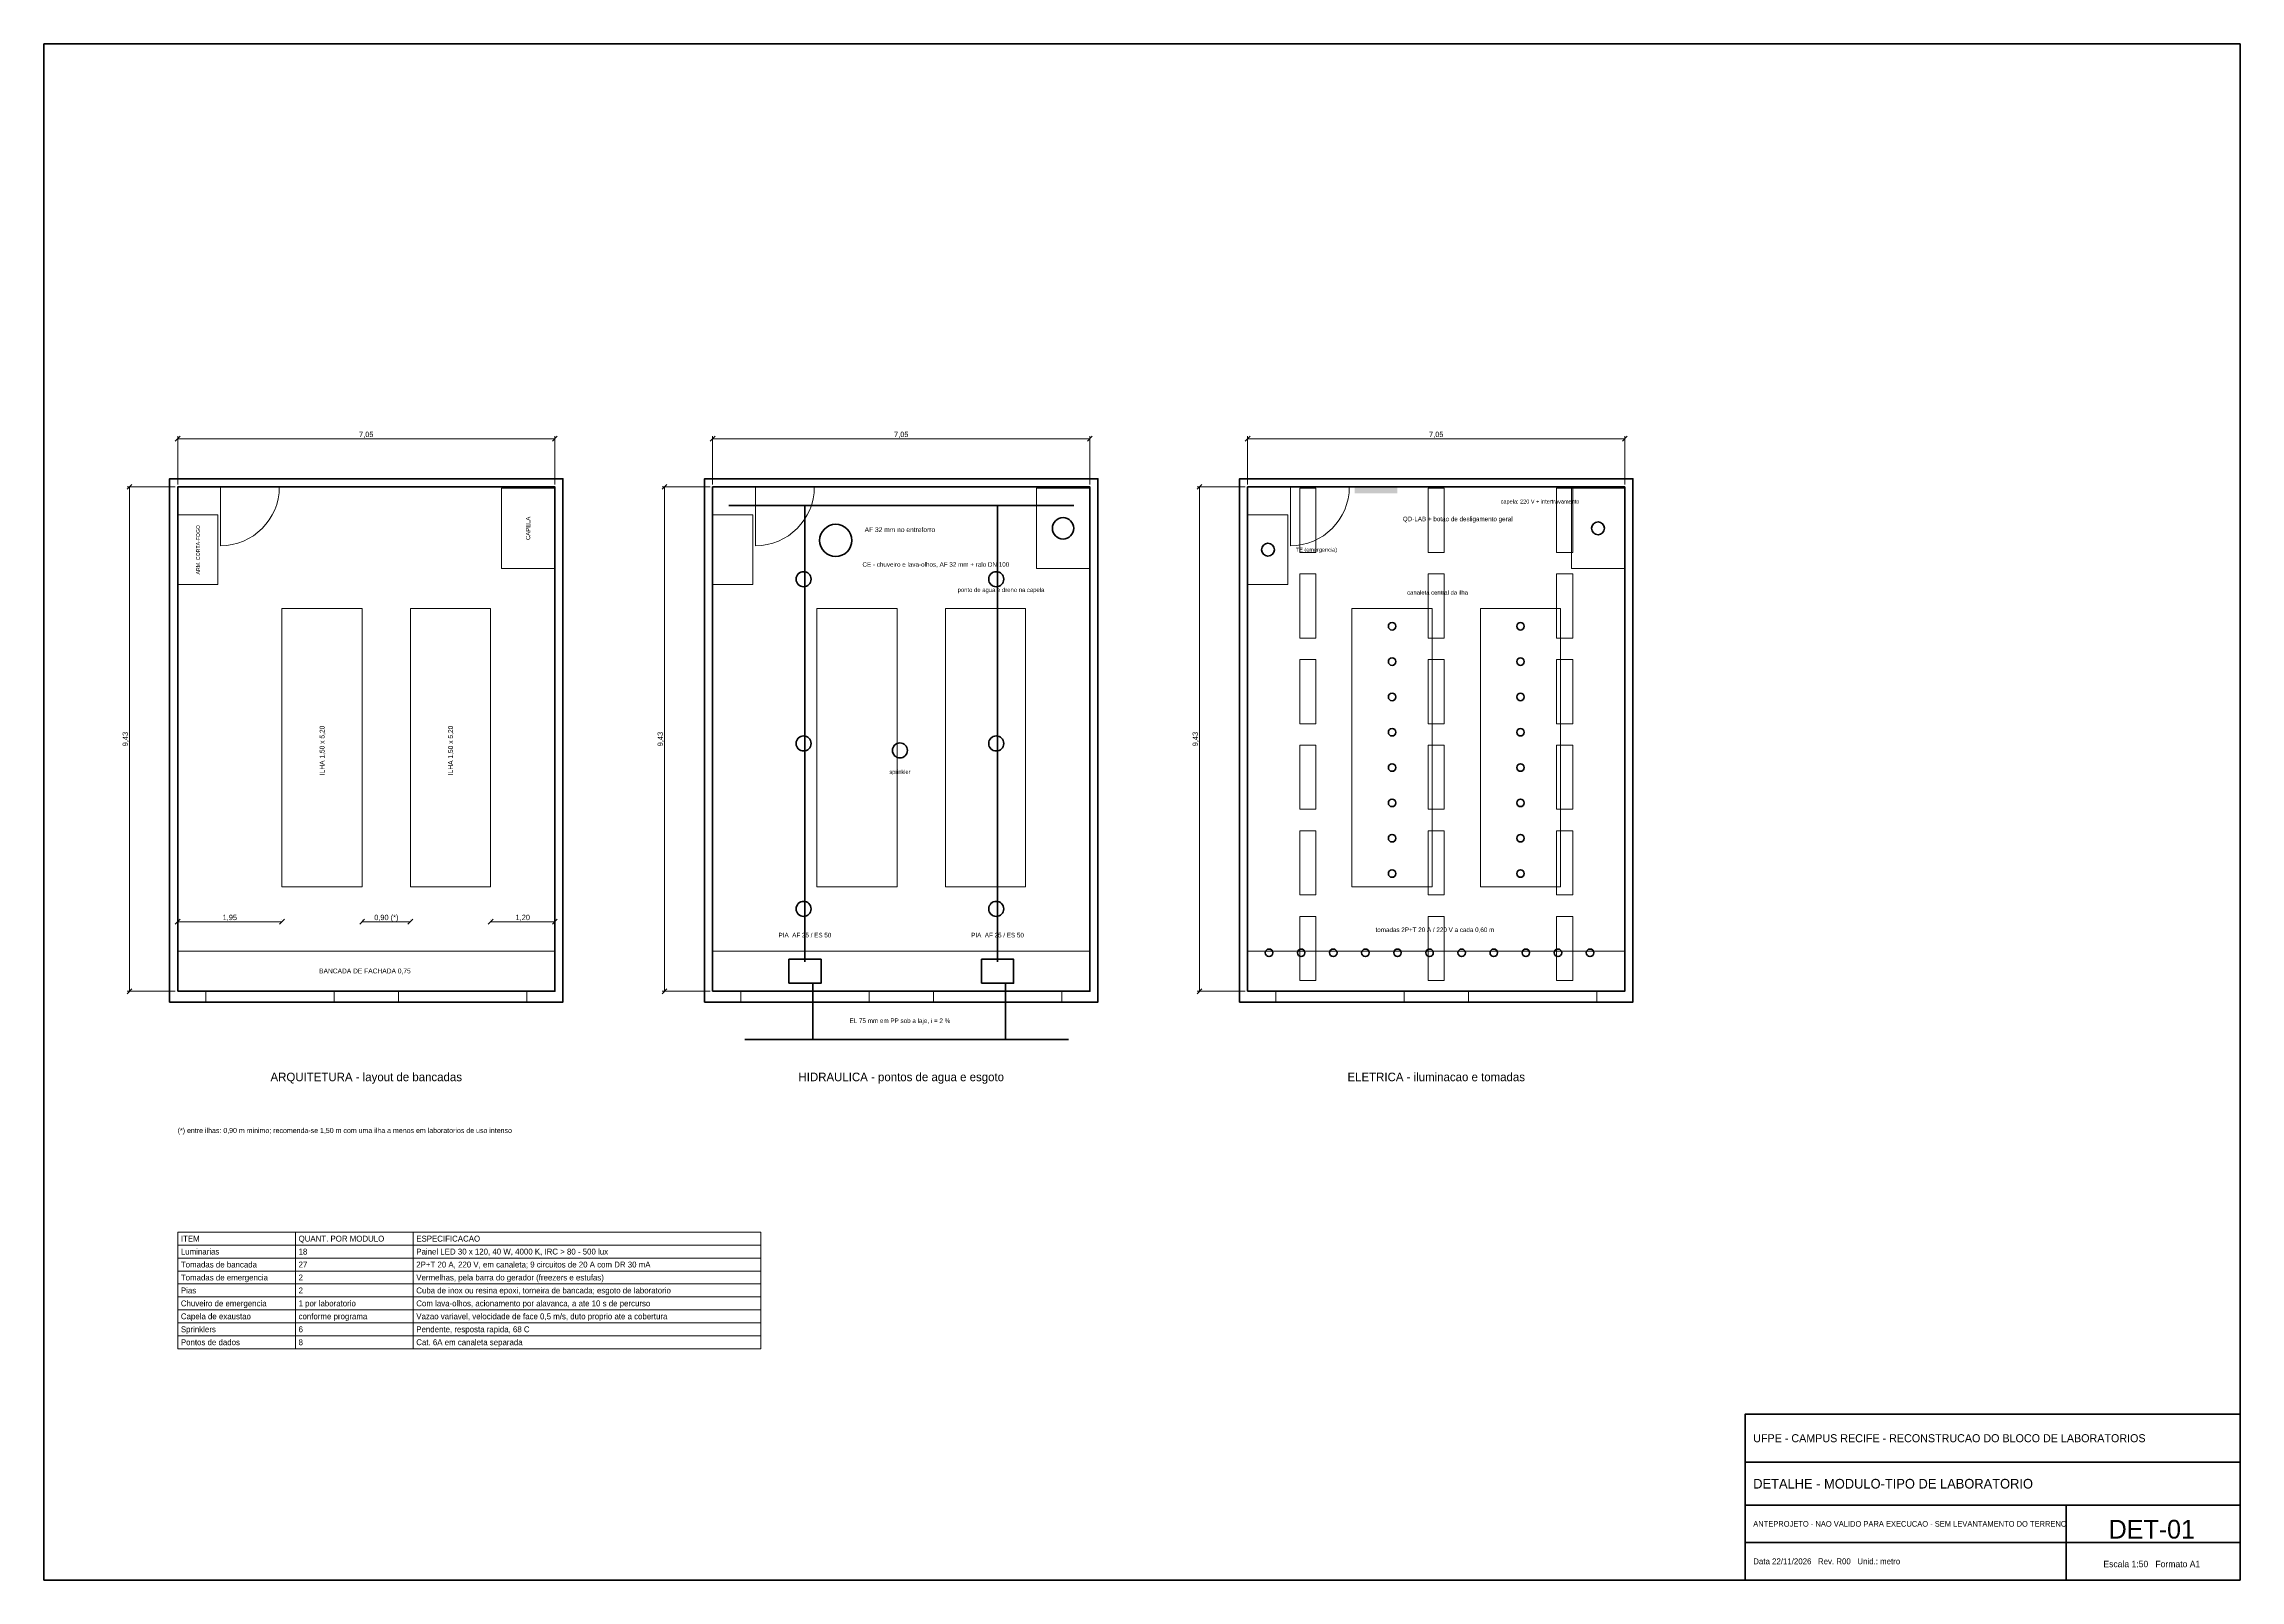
# Model space of a CAD drawing. Header units: metres. Extents: x -2.5 to 38.6, y -11 to 17.7.
import ezdxf
from ezdxf.enums import TextEntityAlignment as Align

# ---------------------------------------------------------------- set-up
doc = ezdxf.new("R2010")
doc.units = ezdxf.units.M
for name, color, linetype, lineweight, true_color in [('COTA', 8, 'Continuous', 13, 0x6a6a6a), ('ELE', 1, 'Continuous', 35, 0xd11a1a), ('ELE_LUM', 2, 'Continuous', 18, 0xa87f00), ('ESQUADRIA', 4, 'Continuous', 18, 0x007f9f), ('HID_AF', 5, 'Continuous', 40, 0x1d4ed8), ('HID_AP', 3, 'Continuous', 40, 0x15803d), ('HID_EL', 6, 'Continuous', 40, 0xa21caf), ('INC', 1, 'Continuous', 40, 0xd11a1a), ('MOBILIA', 9, 'Continuous', 13, 0xa8a8a8)]:
    doc.layers.add(name, color=color, linetype=linetype, lineweight=lineweight, true_color=true_color)
for name, color, linetype, lineweight in [('FOLHA', 7, 'Continuous', 35), ('NOTA', 7, 'Continuous', 18), ('PAREDE', 7, 'Continuous', 50)]:
    doc.layers.add(name, color=color, linetype=linetype, lineweight=lineweight)

msp = doc.modelspace()

# ---------------------------------------------------------------- hatches: boundary and pattern name
at = {"layer": 'ELE'}
msp.add_hatch(color=7, dxfattribs=at).paths.add_polyline_path([(22, 9.305), (22.8, 9.305), (22.8, 9.425), (22, 9.425)])

# ---------------------------------------------------------------- linework, layer by layer
at = {"layer": 'COTA'}
for p, q in [((-0.045, 10.28), (0.045, 10.37)), ((0, 9.47), (0, 10.37)), ((0, 10.325), (7.05, 10.325)), ((7.005, 10.28), (7.095, 10.37)), ((7.05, 9.47), (7.05, 10.37)), ((9.955, 10.28), (10.045, 10.37)), ((10, 9.47), (10, 10.37)), ((10, 10.325), (17.05, 10.325)), ((17.005, 10.28), (17.095, 10.37)), ((17.05, 9.47), (17.05, 10.37)), ((19.955, 10.28), (20.045, 10.37)), ((20, 9.47), (20, 10.37)), ((20, 10.325), (27.05, 10.325)), ((27.005, 10.28), (27.095, 10.37)), ((27.05, 9.47), (27.05, 10.37)), ((-0.945, 9.38), (-0.855, 9.47)), ((9.055, 9.38), (9.145, 9.47)), ((19.055, 9.38), (19.145, 9.47)), ((-0.045, 9.425), (-0.945, 9.425)), ((-0.9, 0), (-0.9, 9.425)), ((9.955, 9.425), (9.055, 9.425)), ((9.1, 0), (9.1, 9.425)), ((19.955, 9.425), (19.055, 9.425)), ((19.1, 0), (19.1, 9.425)), ((-0.045, 1.255), (0.045, 1.345)), ((0, 1.345), (0, 1.345)), ((0, 1.3), (1.95, 1.3)), ((1.905, 1.255), (1.995, 1.345)), ((1.95, 1.345), (1.95, 1.345)), ((3.405, 1.255), (3.495, 1.345)), ((3.45, 1.345), (3.45, 1.345)), ((3.45, 1.3), (4.35, 1.3)), ((4.305, 1.255), (4.395, 1.345)), ((4.35, 1.345), (4.35, 1.345)), ((5.805, 1.255), (5.895, 1.345)), ((5.85, 1.345), (5.85, 1.345)), ((5.85, 1.3), (7.05, 1.3)), ((7.005, 1.255), (7.095, 1.345)), ((7.05, 1.345), (7.05, 1.345)), ((-0.945, -0.045), (-0.855, 0.045)), ((-0.045, 0), (-0.945, 0)), ((9.055, -0.045), (9.145, 0.045)), ((9.955, 0), (9.055, 0)), ((19.055, -0.045), (19.145, 0.045)), ((19.955, 0), (19.055, 0)), ((2.2, -6.678), (2.2, -4.5)), ((4.4, -6.678), (4.4, -4.5)), ((0, -4.742), (10.9, -4.742)), ((0, -4.984), (10.9, -4.984)), ((0, -5.226), (10.9, -5.226)), ((0, -5.468), (10.9, -5.468)), ((0, -5.71), (10.9, -5.71)), ((0, -5.952), (10.9, -5.952)), ((0, -6.194), (10.9, -6.194)), ((0, -6.436), (10.9, -6.436)), ((0, -6.678), (10.9, -6.678))]:
    msp.add_line(p, q, dxfattribs=at)
msp.add_lwpolyline([(0, -6.678), (10.9, -6.678), (10.9, -4.5), (0, -4.5)], close=True, dxfattribs=at)
at = {"layer": 'ELE'}
for centre, radius in [((26.55, 8.65), 0.12), ((22.7, 6.82), 0.07), ((25.1, 6.82), 0.07), ((22.7, 6.16), 0.07), ((25.1, 6.16), 0.07), ((22.7, 5.5), 0.07), ((25.1, 5.5), 0.07), ((22.7, 4.84), 0.07), ((25.1, 4.84), 0.07), ((22.7, 4.18), 0.07), ((25.1, 4.18), 0.07), ((22.7, 3.52), 0.07), ((25.1, 3.52), 0.07), ((22.7, 2.86), 0.07), ((25.1, 2.86), 0.07), ((22.7, 2.2), 0.07), ((25.1, 2.2), 0.07), ((20.4, 0.72), 0.07), ((21, 0.72), 0.07), ((21.6, 0.72), 0.07), ((22.2, 0.72), 0.07), ((22.8, 0.72), 0.07), ((23.4, 0.72), 0.07), ((24, 0.72), 0.07), ((24.6, 0.72), 0.07), ((25.2, 0.72), 0.07), ((25.8, 0.72), 0.07), ((26.4, 0.72), 0.07)]:
    msp.add_circle(centre, radius, dxfattribs=at)
at = {"layer": 'ELE_LUM'}
for points in [[(20.975, 8.2), (21.275, 8.2), (21.275, 9.4), (20.975, 9.4)], [(23.375, 8.2), (23.675, 8.2), (23.675, 9.4), (23.375, 9.4)], [(25.775, 8.2), (26.075, 8.2), (26.075, 9.4), (25.775, 9.4)], [(20.975, 6.6), (21.275, 6.6), (21.275, 7.8), (20.975, 7.8)], [(23.375, 6.6), (23.675, 6.6), (23.675, 7.8), (23.375, 7.8)], [(25.775, 6.6), (26.075, 6.6), (26.075, 7.8), (25.775, 7.8)], [(20.975, 5), (21.275, 5), (21.275, 6.2), (20.975, 6.2)], [(23.375, 5), (23.675, 5), (23.675, 6.2), (23.375, 6.2)], [(25.775, 5), (26.075, 5), (26.075, 6.2), (25.775, 6.2)], [(20.975, 3.4), (21.275, 3.4), (21.275, 4.6), (20.975, 4.6)], [(23.375, 3.4), (23.675, 3.4), (23.675, 4.6), (23.375, 4.6)], [(25.775, 3.4), (26.075, 3.4), (26.075, 4.6), (25.775, 4.6)], [(20.975, 1.8), (21.275, 1.8), (21.275, 3), (20.975, 3)], [(23.375, 1.8), (23.675, 1.8), (23.675, 3), (23.375, 3)], [(25.775, 1.8), (26.075, 1.8), (26.075, 3), (25.775, 3)], [(20.975, 0.2), (21.275, 0.2), (21.275, 1.4), (20.975, 1.4)], [(23.375, 0.2), (23.675, 0.2), (23.675, 1.4), (23.375, 1.4)], [(25.775, 0.2), (26.075, 0.2), (26.075, 1.4), (25.775, 1.4)]]:
    msp.add_lwpolyline(points, close=True, dxfattribs=at)
at = {"layer": 'ESQUADRIA'}
for p, q in [((0.8, 9.425), (0.8, 8.325)), ((10.8, 9.425), (10.8, 8.325)), ((20.8, 9.425), (20.8, 8.325))]:
    msp.add_line(p, q, dxfattribs=at)
for points in [[(0.525, -0.2), (2.925, -0.2), (2.925, 0), (0.525, 0)], [(4.125, -0.2), (6.525, -0.2), (6.525, 0), (4.125, 0)], [(10.525, -0.2), (12.925, -0.2), (12.925, 0), (10.525, 0)], [(14.125, -0.2), (16.525, -0.2), (16.525, 0), (14.125, 0)], [(20.525, -0.2), (22.925, -0.2), (22.925, 0), (20.525, 0)], [(24.125, -0.2), (26.525, -0.2), (26.525, 0), (24.125, 0)]]:
    msp.add_lwpolyline(points, close=True, dxfattribs=at)
for centre in [(0.8, 9.425), (10.8, 9.425), (20.8, 9.425)]:
    msp.add_arc(centre, 1.1, 270, 360, dxfattribs=at)
at = {"layer": 'FOLHA'}
for p, q in [((29.3, -8.8), (38.55, -8.8)), ((29.3, -9.6), (38.55, -9.6)), ((35.3, -11), (35.3, -9.6)), ((29.3, -10.3), (38.55, -10.3))]:
    msp.add_line(p, q, dxfattribs=at)
for points in [[(-2.5, -11), (38.55, -11), (38.55, 17.7), (-2.5, 17.7)], [(29.3, -11), (38.55, -11), (38.55, -7.9), (29.3, -7.9)]]:
    msp.add_lwpolyline(points, close=True, dxfattribs=at)
at = {"layer": 'HID_AF'}
for p, q in [((10.3, 9.075), (16.75, 9.075)), ((11.725, 9.075), (11.725, 0.55)), ((15.325, 9.075), (15.325, 0.55))]:
    msp.add_line(p, q, dxfattribs=at)
for points in [[(11.425, 0.15), (12.025, 0.15), (12.025, 0.6), (11.425, 0.6)], [(15.025, 0.15), (15.625, 0.15), (15.625, 0.6), (15.025, 0.6)]]:
    msp.add_lwpolyline(points, close=True, dxfattribs=at)
msp.add_circle((16.55, 8.65), 0.2, dxfattribs=at)
at = {"layer": 'HID_AP'}
msp.add_circle((12.3, 8.425), 0.3, dxfattribs=at)
at = {"layer": 'HID_EL'}
for p, q in [((11.875, 0.15), (11.875, -0.9)), ((15.475, 0.15), (15.475, -0.9)), ((10.6, -0.9), (16.65, -0.9))]:
    msp.add_line(p, q, dxfattribs=at)
at = {"layer": 'INC'}
for centre, radius in [((20.38, 8.25), 0.12), ((11.7, 7.7), 0.14), ((15.3, 7.7), 0.14), ((11.7, 4.63), 0.14), ((13.5, 4.5), 0.14), ((15.3, 4.63), 0.14), ((11.7, 1.54), 0.14), ((15.3, 1.54), 0.14)]:
    msp.add_circle(centre, radius, dxfattribs=at)
at = {"layer": 'MOBILIA'}
for points in [[(6.05, 7.9), (7.05, 7.9), (7.05, 9.4), (6.05, 9.4)], [(16.05, 7.9), (17.05, 7.9), (17.05, 9.4), (16.05, 9.4)], [(26.05, 7.9), (27.05, 7.9), (27.05, 9.4), (26.05, 9.4)], [(0, 7.6), (0.75, 7.6), (0.75, 8.9), (0, 8.9)], [(10, 7.6), (10.75, 7.6), (10.75, 8.9), (10, 8.9)], [(20, 7.6), (20.75, 7.6), (20.75, 8.9), (20, 8.9)], [(1.95, 1.95), (3.45, 1.95), (3.45, 7.15), (1.95, 7.15)], [(4.35, 1.95), (5.85, 1.95), (5.85, 7.15), (4.35, 7.15)], [(11.95, 1.95), (13.45, 1.95), (13.45, 7.15), (11.95, 7.15)], [(14.35, 1.95), (15.85, 1.95), (15.85, 7.15), (14.35, 7.15)], [(21.95, 1.95), (23.45, 1.95), (23.45, 7.15), (21.95, 7.15)], [(24.35, 1.95), (25.85, 1.95), (25.85, 7.15), (24.35, 7.15)], [(0, 0), (7.05, 0), (7.05, 0.75), (0, 0.75)], [(10, 0), (17.05, 0), (17.05, 0.75), (10, 0.75)], [(20, 0), (27.05, 0), (27.05, 0.75), (20, 0.75)]]:
    msp.add_lwpolyline(points, close=True, dxfattribs=at)
at = {"layer": 'PAREDE'}
for points in [[(-0.15, -0.2), (7.2, -0.2), (7.2, 9.575), (-0.15, 9.575)], [(9.85, -0.2), (17.2, -0.2), (17.2, 9.575), (9.85, 9.575)], [(19.85, -0.2), (27.2, -0.2), (27.2, 9.575), (19.85, 9.575)], [(0, 0), (7.05, 0), (7.05, 9.425), (0, 9.425)], [(10, 0), (17.05, 0), (17.05, 9.425), (10, 9.425)], [(20, 0), (27.05, 0), (27.05, 9.425), (20, 9.425)]]:
    msp.add_lwpolyline(points, close=True, dxfattribs=at)

# ---------------------------------------------------------------- texts
at = {"layer": 'COTA'}
for s, p in [('7,05', (3.525, 10.405)), ('7,05', (13.525, 10.405)), ('7,05', (23.525, 10.405)), ('1,95', (0.975, 1.38)), ('0,90 (*)', (3.9, 1.38)), ('1,20', (6.45, 1.38))]:
    msp.add_text(s, height=0.1, dxfattribs=at).set_placement(p, align=Align.MIDDLE_CENTER)
for p in [(-0.98, 4.713), (9.02, 4.713), (19.02, 4.713)]:
    msp.add_text('9,43', height=0.1, rotation=90, dxfattribs=at).set_placement(p, align=Align.MIDDLE_CENTER)
at = {"layer": 'ELE'}
msp.add_text('capela: 220 V + intertravamento', height=0.075, dxfattribs=at).set_placement((26.2, 9.15), align=Align.MIDDLE_RIGHT)
msp.add_text('QD-LAB + botao de desligamento geral', height=0.085, dxfattribs=at).set_placement((22.9, 8.825), align=Align.MIDDLE_LEFT)
for s, height, p in [('canaleta central da ilha', 0.08, (23.55, 7.45)), ('tomadas 2P+T 20 A / 220 V a cada 0,60 m', 0.085, (23.5, 1.15))]:
    msp.add_text(s, height=height, dxfattribs=at).set_placement(p, align=Align.MIDDLE_CENTER)
at = {"layer": 'FOLHA'}
for s, height, p in [('UFPE - CAMPUS RECIFE - RECONSTRUCAO DO BLOCO DE LABORATORIOS', 0.15, (29.45, -8.35)), ('DETALHE - MODULO-TIPO DE LABORATORIO', 0.18, (29.45, -9.2)), ('ANTEPROJETO - NAO VALIDO PARA EXECUCAO - SEM LEVANTAMENTO DO TERRENO', 0.105, (29.45, -9.95)), ('Data 22/11/2026   Rev. R00   Unid.: metro', 0.11, (29.45, -10.65))]:
    msp.add_text(s, height=height, dxfattribs=at).set_placement(p, align=Align.MIDDLE_LEFT)
for s, height, p in [('DET-01', 0.35, (36.9, -10.05)), ('Escala 1:50   Formato A1', 0.12, (36.9, -10.7))]:
    msp.add_text(s, height=height, dxfattribs=at).set_placement(p, align=Align.MIDDLE_CENTER)
at = {"layer": 'HID_AF'}
for s, height, p in [('AF 32 mm no entreforro', 0.09, (13.5, 8.625)), ('PIA  AF 25 / ES 50', 0.085, (11.725, 1.05)), ('PIA  AF 25 / ES 50', 0.085, (15.325, 1.05))]:
    msp.add_text(s, height=height, dxfattribs=at).set_placement(p, align=Align.MIDDLE_CENTER)
msp.add_text('ponto de agua e dreno na capela', height=0.08, dxfattribs=at).set_placement((16.2, 7.5), align=Align.MIDDLE_RIGHT)
at = {"layer": 'HID_AP'}
msp.add_text('CE - chuveiro e lava-olhos, AF 32 mm + ralo DN 100', height=0.085, dxfattribs=at).set_placement((12.8, 7.975), align=Align.MIDDLE_LEFT)
at = {"layer": 'HID_EL'}
msp.add_text('EL 75 mm em PP sob a laje, i = 2 %', height=0.085, dxfattribs=at).set_placement((13.5, -0.55), align=Align.MIDDLE_CENTER)
at = {"layer": 'INC'}
msp.add_text('TE (emergencia)', height=0.075, dxfattribs=at).set_placement((20.9, 8.25), align=Align.MIDDLE_LEFT)
msp.add_text('sprinkler', height=0.075, dxfattribs=at).set_placement((13.5, 4.1), align=Align.MIDDLE_CENTER)
at = {"layer": 'MOBILIA'}
for s, height, p in [('ARM. CORTA-FOGO', 0.07, (0.38, 8.25)), ('CAPELA', 0.08, (6.55, 8.65)), ('ILHA 1,50 x 5,20', 0.09, (2.7, 4.5)), ('ILHA 1,50 x 5,20', 0.09, (5.1, 4.5))]:
    msp.add_text(s, height=height, rotation=90, dxfattribs=at).set_placement(p, align=Align.MIDDLE_CENTER)
msp.add_text('BANCADA DE FACHADA 0,75', height=0.09, dxfattribs=at).set_placement((3.5, 0.38), align=Align.MIDDLE_CENTER)
at = {"layer": 'NOTA'}
for s, p in [('ARQUITETURA - layout de bancadas', (3.525, -1.6)), ('HIDRAULICA - pontos de agua e esgoto', (13.525, -1.6)), ('ELETRICA - iluminacao e tomadas', (23.525, -1.6))]:
    msp.add_text(s, height=0.16, dxfattribs=at).set_placement(p, align=Align.MIDDLE_CENTER)
for s, height, p in [('(*) entre ilhas: 0,90 m minimo; recomenda-se 1,50 m com uma ilha a menos em laboratorios de uso intenso', 0.095, (0, -2.6)), ('Luminarias', 0.11, (0.06, -4.863)), ('ITEM', 0.11, (0.06, -4.621)), ('QUANT. POR MODULO', 0.11, (2.26, -4.621)), ('18', 0.11, (2.26, -4.863)), ('ESPECIFICACAO', 0.11, (4.46, -4.621)), ('Painel LED 30 x 120, 40 W, 4000 K, IRC > 80 - 500 lux', 0.11, (4.46, -4.863)), ('Tomadas de bancada', 0.11, (0.06, -5.105)), ('Tomadas de emergencia', 0.11, (0.06, -5.347)), ('27', 0.11, (2.26, -5.105)), ('2', 0.11, (2.26, -5.347)), ('Vermelhas, pela barra do gerador (freezers e estufas)', 0.11, (4.46, -5.347)), ('2P+T 20 A, 220 V, em canaleta; 9 circuitos de 20 A com DR 30 mA', 0.11, (4.46, -5.105)), ('Pias', 0.11, (0.06, -5.589)), ('2', 0.11, (2.26, -5.589)), ('Cuba de inox ou resina epoxi, torneira de bancada; esgoto de laboratorio', 0.11, (4.46, -5.589)), ('Chuveiro de emergencia', 0.11, (0.06, -5.831)), ('Capela de exaustao', 0.11, (0.06, -6.073)), ('conforme programa', 0.11, (2.26, -6.073)), ('1 por laboratorio', 0.11, (2.26, -5.831)), ('Vazao variavel, velocidade de face 0,5 m/s, duto proprio ate a cobertura', 0.11, (4.46, -6.073)), ('Com lava-olhos, acionamento por alavanca, a ate 10 s de percurso', 0.11, (4.46, -5.831)), ('Sprinklers', 0.11, (0.06, -6.315)), ('Pontos de dados', 0.11, (0.06, -6.557)), ('8', 0.11, (2.26, -6.557)), ('6', 0.11, (2.26, -6.315)), ('Cat. 6A em canaleta separada', 0.11, (4.46, -6.557)), ('Pendente, resposta rapida, 68 C', 0.11, (4.46, -6.315))]:
    msp.add_text(s, height=height, dxfattribs=at).set_placement(p, align=Align.MIDDLE_LEFT)

doc.saveas('drawing.dxf')
